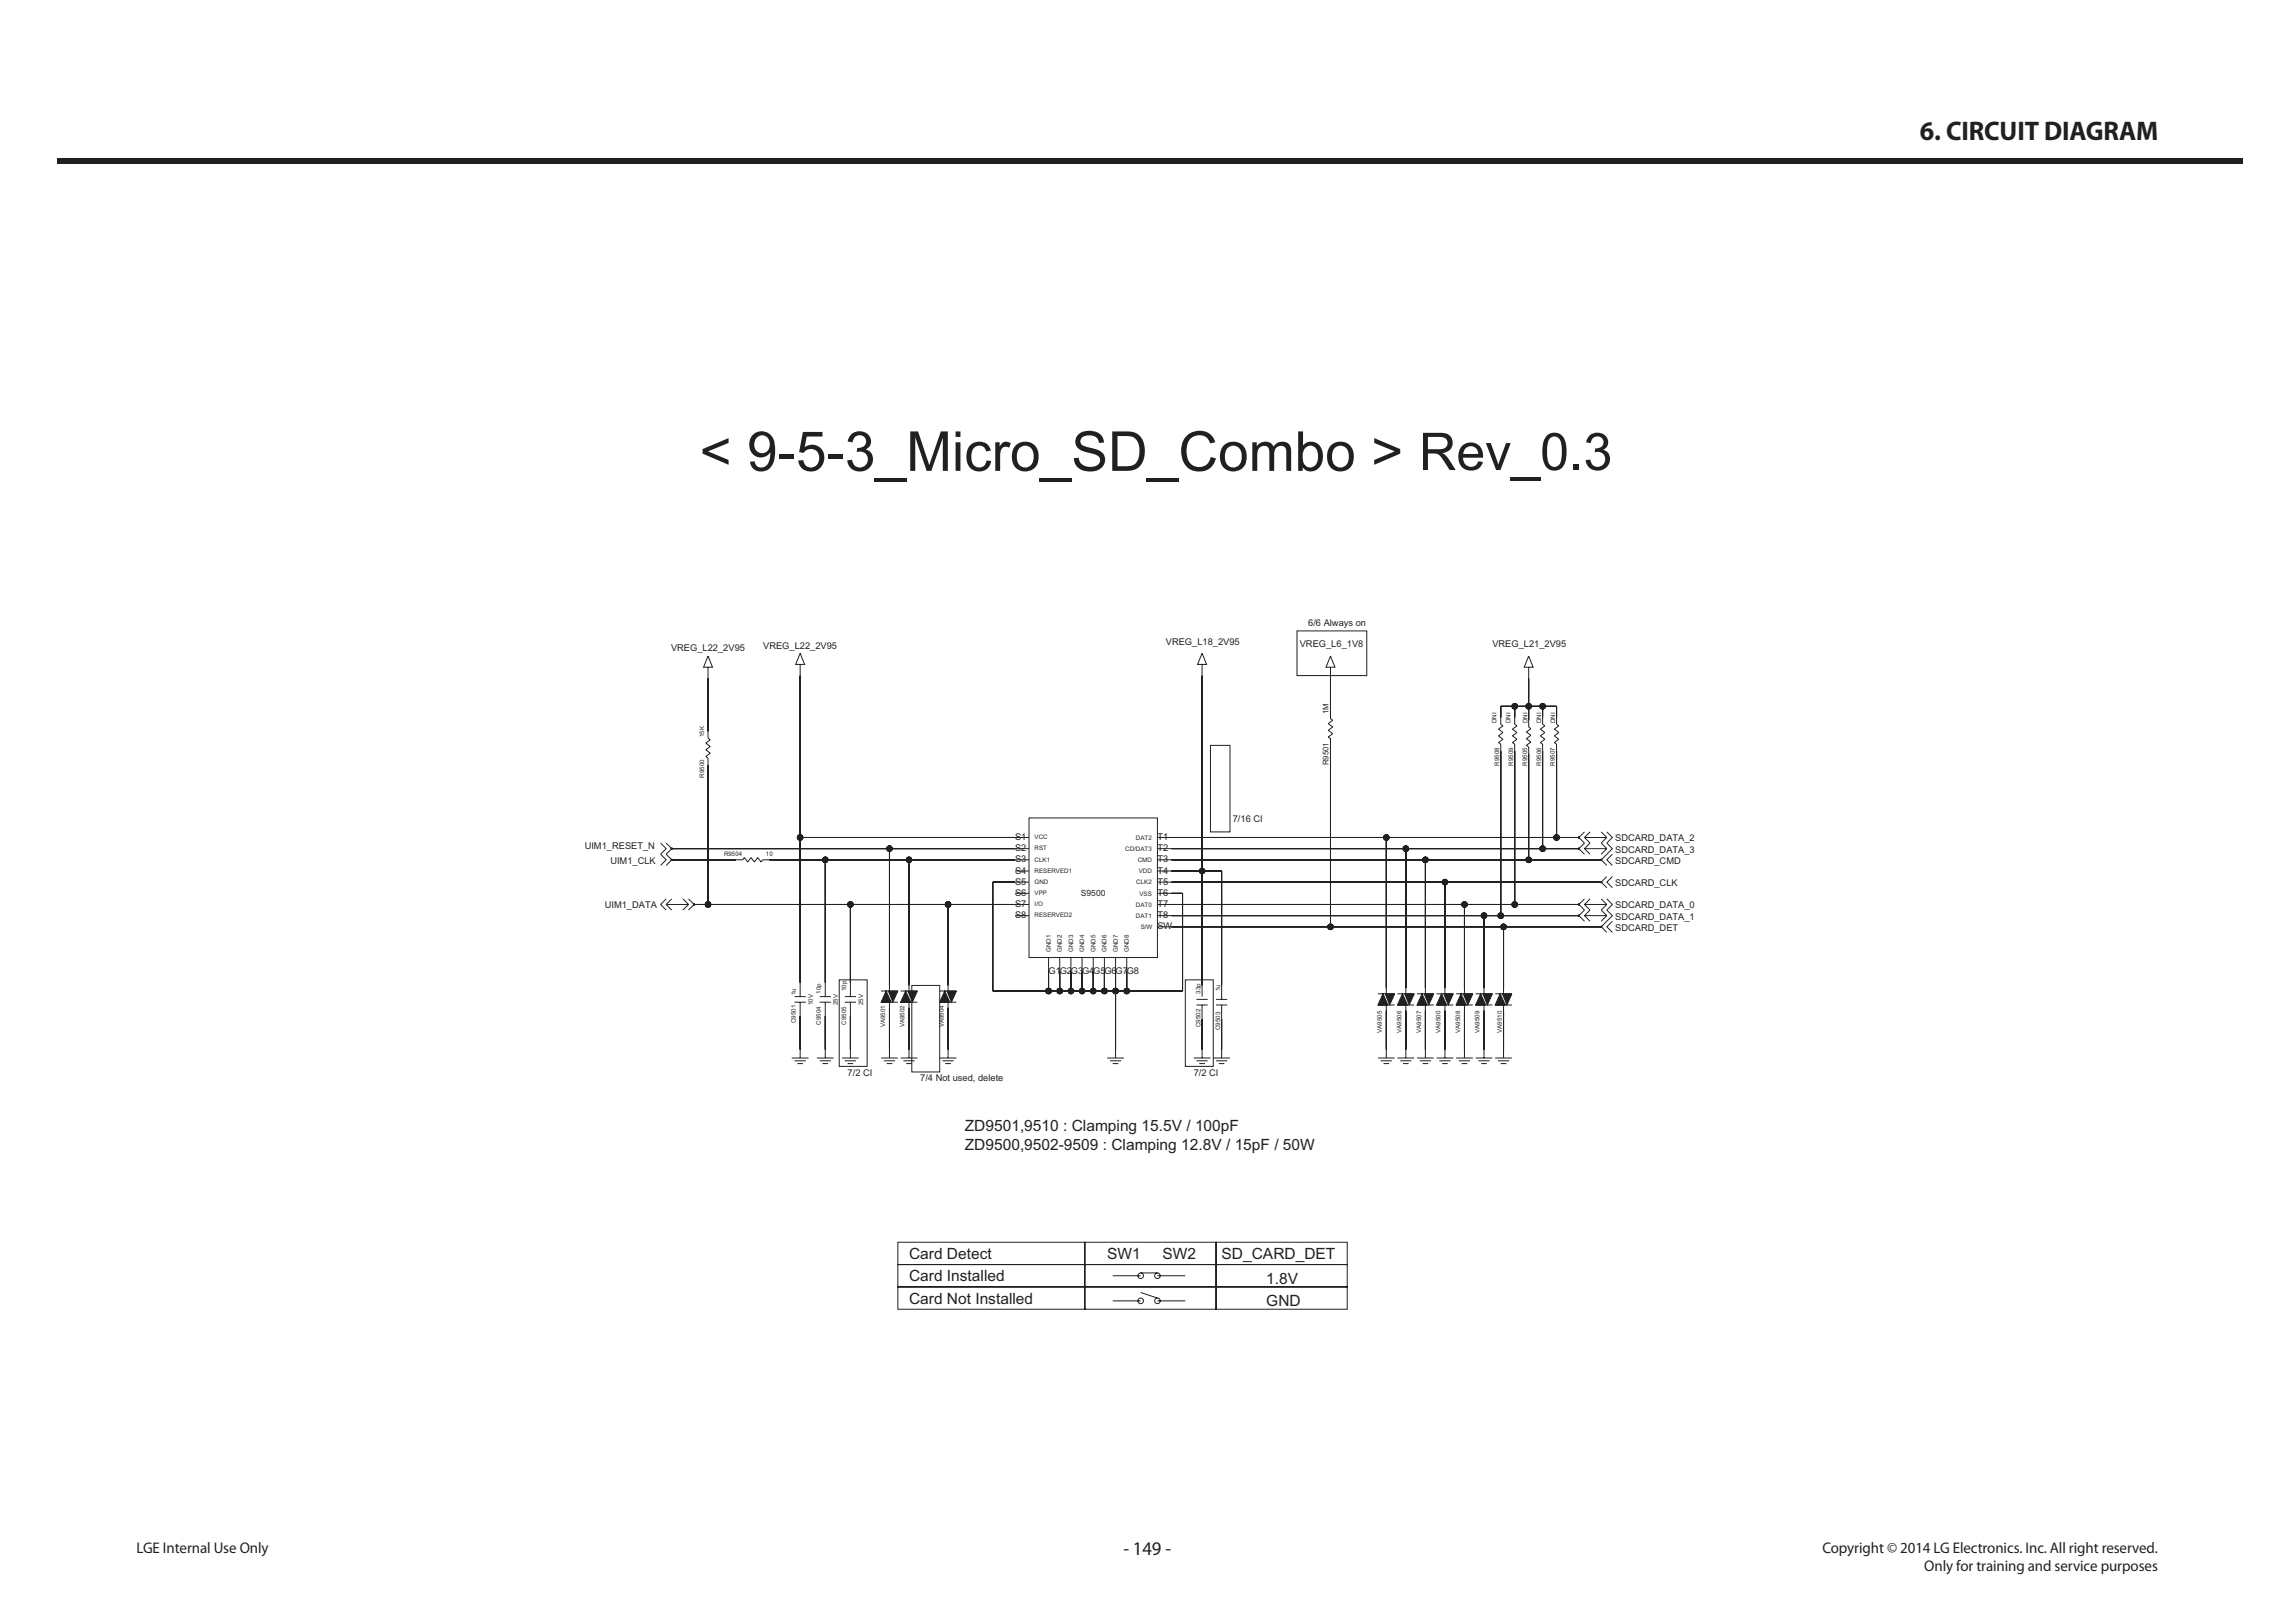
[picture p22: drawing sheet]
<svg xmlns="http://www.w3.org/2000/svg" width="420mm" height="297mm" viewBox="0 0 420 297" stroke-linecap="round" stroke-linejoin="round" font-family="sans-serif">
<defs><g id="words">
<text font-size="10.1" fill="#231f20" x="128" y="86.2">&lt; 9-5-3_Micro_SD_Combo &gt; Rev_0.3</text>
<text font-size="4.9" fill="#231f20" x="351.4" y="25.7">6. CIRCUIT DIAGRAM</text>
<text font-size="3.5" fill="#231f20" x="205.6" y="284.6">- 149 -</text>
<g font-size="2.8" fill="#231f20">
<text x="176.6" y="206.9">ZD9501,9510 : Clamping 15.5V / 100pF</text>
<text x="176.6" y="210.5">ZD9500,9502-9509 : Clamping 12.8V / 15pF / 50W</text>
<text x="166.4" y="230.4">Card Detect</text>
<text x="202.6" y="230.4">SW1</text>
<text x="212.7" y="230.4">SW2</text>
<text x="223.6" y="230.4">SD_CARD_DET</text>
<text x="166.4" y="238.6">Card Not Installed</text>
<text x="166.4" y="234.5">Card Installed</text>
<text x="231.7" y="235">1.8V</text>
<text x="231.7" y="239.1">GND</text>
<text x="25" y="284.1">LGE Internal Use Only</text>
<text x="333.5" y="284.1">Copyright © 2014 LG Electronics. Inc. All right reserved.</text>
<text x="352.2" y="287.5">Only for training and service purposes</text>
</g>
<g font-size="1.7" fill="#231f20">
<text x="122.8" y="119.1">VREG_L22_2V95</text>
<text x="139.7" y="118.7">VREG_L22_2V95</text>
<text x="213.3" y="118">VREG_L18_2V95</text>
<text x="237.9" y="118.5">VREG_L6_1V8</text>
<text x="239.4" y="114.6">6/6 Always on</text>
<text x="273.1" y="118.5">VREG_L21_2V95</text>
<text x="107" y="155.4">UIM1_RESET_N</text>
<text x="185.8" y="155.8">S2</text>
<text x="185.8" y="153.7">S1</text>
<text x="211.8" y="153.7">T1</text>
<text x="211.8" y="155.8">T2</text>
<text x="225.6" y="150.4">7/16 CI</text>
<text x="295.6" y="154">SDCARD_DATA_2</text>
<text x="111.7" y="158.1">UIM1_CLK</text>
<text x="185.8" y="161.9">S5</text>
<text x="185.8" y="159.9">S4</text>
<text x="185.8" y="157.8">S3</text>
<text x="211.8" y="159.9">T4</text>
<text x="211.8" y="157.8">T3</text>
<text x="211.8" y="161.9">T5</text>
<text x="295.6" y="158.1">SDCARD_CMD</text>
<text x="295.6" y="156">SDCARD_DATA_3</text>
<text x="110.7" y="166.2">UIM1_DATA</text>
<text x="185.8" y="166">S7</text>
<text x="185.8" y="163.9">S6</text>
<text x="211.8" y="163.9">T6</text>
<text x="211.8" y="166">T7</text>
<text x="295.6" y="162.1">SDCARD_CLK</text>
<text x="295.6" y="166.2">SDCARD_DATA_0</text>
<text x="185.8" y="168">S8</text>
<text x="211.8" y="170.1">SW</text>
<text x="211.8" y="168">T8</text>
<text x="295.6" y="168.3">SDCARD_DATA_1</text>
<text x="295.6" y="170.3">SDCARD_DET</text>
<text x="191.9" y="178.3">G1G2</text>
<text x="196" y="178.3">G3</text>
<text x="198" y="178.3">G4</text>
<text x="200.1" y="178.3">G5G6</text>
<text x="204.2" y="178.3">G7</text>
<text x="206.2" y="178.3">G8</text>
<text x="155.1" y="196.9">7/2 CI</text>
<text x="168.4" y="197.9">7/4 Not used, delete</text>
<text x="218.5" y="196.9">7/2 CI</text>
</g>
<text font-size="1.6" fill="#231f20" x="197.8" y="164">S9500</text>
<g font-size="1.4" fill="#231f20">
<text x="243.1" y="130.7" transform="rotate(-90 243.1 130.7)">1M</text>
<text x="243.1" y="140" transform="rotate(-90 243.1 140)">R9501</text>
</g>
<g font-size="1.1" fill="#231f20">
<text x="128.9" y="134.9" transform="rotate(-90 128.9 134.9)">15K</text>
<text x="273.9" y="132.3" transform="rotate(-90 273.9 132.3)">DNI</text>
<text x="276.5" y="132.3" transform="rotate(-90 276.5 132.3)">DNI</text>
<text x="279.5" y="132.3" transform="rotate(-90 279.5 132.3)">DNI</text>
<text x="282.1" y="132.3" transform="rotate(-90 282.1 132.3)">DNI</text>
<text x="284.6" y="132.3" transform="rotate(-90 284.6 132.3)">DNI</text>
<text x="128.9" y="142.3" transform="rotate(-90 128.9 142.3)">R9500</text>
<text x="274.4" y="140.1" transform="rotate(-90 274.4 140.1)">R9508</text>
<text x="276.9" y="140.1" transform="rotate(-90 276.9 140.1)">R9509</text>
<text x="279.5" y="140.1" transform="rotate(-90 279.5 140.1)">R9505</text>
<text x="282" y="140.1" transform="rotate(-90 282 140.1)">R9506</text>
<text x="284.6" y="140.1" transform="rotate(-90 284.6 140.1)">R9507</text>
<text x="189.3" y="153.6">VCC</text>
<text x="189.3" y="155.6">RST</text>
<text x="205.9" y="155.7">CD/DAT3</text>
<text x="207.9" y="153.7">DAT2</text>
<text x="132.5" y="156.6">R9504</text>
<text x="140.2" y="156.6">10</text>
<text x="189.3" y="157.7">CLK1</text>
<text x="189.3" y="159.7">RESERVED1</text>
<text x="189.3" y="161.7">GND</text>
<text x="208" y="161.8">CLK2</text>
<text x="208.2" y="157.7">CMD</text>
<text x="208.4" y="159.8">VDD</text>
<text x="189.3" y="163.8">VPP</text>
<text x="189.3" y="165.8">I/O</text>
<text x="189.3" y="167.9">RESERVED2</text>
<text x="207.9" y="168">DAT1</text>
<text x="207.9" y="165.9">DAT0</text>
<text x="208.5" y="163.9">VSS</text>
<text x="208.8" y="169.9">S/W</text>
<text x="192.3" y="174.2" transform="rotate(-90 192.3 174.2)">GND1</text>
<text x="194.3" y="174.2" transform="rotate(-90 194.3 174.2)">GND2</text>
<text x="196.4" y="174.2" transform="rotate(-90 196.4 174.2)">GND3</text>
<text x="198.4" y="174.2" transform="rotate(-90 198.4 174.2)">GND4</text>
<text x="200.5" y="174.2" transform="rotate(-90 200.5 174.2)">GND5</text>
<text x="202.5" y="174.2" transform="rotate(-90 202.5 174.2)">GND6</text>
<text x="204.6" y="174.2" transform="rotate(-90 204.6 174.2)">GND7</text>
<text x="206.6" y="174.2" transform="rotate(-90 206.6 174.2)">GND8</text>
<text x="145.6" y="182.2" transform="rotate(-90 145.6 182.2)">1u</text>
<text x="148.7" y="183.9" transform="rotate(-90 148.7 183.9)">10V</text>
<text x="150.2" y="181.9" transform="rotate(-90 150.2 181.9)">10p</text>
<text x="153.3" y="183.9" transform="rotate(-90 153.3 183.9)">25V</text>
<text x="154.8" y="181.4" transform="rotate(-90 154.8 181.4)">10p</text>
<text x="157.9" y="183.9" transform="rotate(-90 157.9 183.9)">25V</text>
<text x="219.7" y="181.9" transform="rotate(-90 219.7 181.9)">33p</text>
<text x="223.3" y="181.4" transform="rotate(-90 223.3 181.4)">1u</text>
<text x="145.6" y="187.2" transform="rotate(-90 145.6 187.2)">C9501</text>
<text x="150.2" y="187.5" transform="rotate(-90 150.2 187.5)">C9504</text>
<text x="154.8" y="187.5" transform="rotate(-90 154.8 187.5)">C9505</text>
<text x="162" y="188" transform="rotate(-90 162 188)">VA9501</text>
<text x="165.6" y="188" transform="rotate(-90 165.6 188)">VA9502</text>
<text x="172.7" y="188" transform="rotate(-90 172.7 188)">VA9504</text>
<text x="219.7" y="188" transform="rotate(-90 219.7 188)">C9502</text>
<text x="223.3" y="188.5" transform="rotate(-90 223.3 188.5)">C9503</text>
<text x="252.9" y="189" transform="rotate(-90 252.9 189)">VA9505</text>
<text x="256.5" y="189" transform="rotate(-90 256.5 189)">VA9506</text>
<text x="260.1" y="189" transform="rotate(-90 260.1 189)">VA9507</text>
<text x="263.6" y="189" transform="rotate(-90 263.6 189)">VA9500</text>
<text x="267.2" y="189" transform="rotate(-90 267.2 189)">VA9508</text>
<text x="270.8" y="189" transform="rotate(-90 270.8 189)">VA9509</text>
<text x="274.9" y="189" transform="rotate(-90 274.9 189)">VA9510</text>
</g>
</g></defs>
<path d="M10.4 29h400v1h-400z" fill="#231f20"/>
<path d="M264.4 180.8v1.1M264.4 183.9v1" fill="none" stroke="#231f20" stroke-width=".18"/>
<path d="M264.2 181.9h1.8l-1 2z" fill-rule="evenodd" fill="#231f20"/>
<path d="M264.2 181.9h1.8l-1 2z" fill="none" stroke="#231f20" stroke-width=".18"/>
<path d="M263.8 181.9l.9 2h-1.8z" fill-rule="evenodd" fill="#231f20"/>
<path d="M253.7 180.8v1.1M253.7 183.9v1M262.9 181.9h3.1M262.9 183.9h3.1M263.8 181.9l.9 2h-1.8z" fill="none" stroke="#231f20" stroke-width=".18"/>
<path d="M253.5 181.9h1.7l-.9 2z" fill-rule="evenodd" fill="#231f20"/>
<path d="M253.5 181.9h1.7l-.9 2z" fill="none" stroke="#231f20" stroke-width=".18"/>
<path d="M253.1 181.9l.9 2h-1.8z" fill-rule="evenodd" fill="#231f20"/>
<path d="M252.2 181.9h3M252.2 183.9h3M253.1 181.9l.9 2h-1.8zM257.3 180.8v1.1M257.3 183.9v1" fill="none" stroke="#231f20" stroke-width=".18"/>
<path d="M257.1 181.9h1.7l-.9 2z" fill-rule="evenodd" fill="#231f20"/>
<path d="M257.1 181.9h1.7l-.9 2z" fill="none" stroke="#231f20" stroke-width=".18"/>
<path d="M256.7 181.9l.9 2h-1.9z" fill-rule="evenodd" fill="#231f20"/>
<path d="M255.7 181.9h3.1M255.7 183.9h3.1M256.7 181.9l.9 2h-1.9zM260.9 180.8v1.1M260.9 183.9v1" fill="none" stroke="#231f20" stroke-width=".18"/>
<path d="M260.7 181.9h1.7l-.9 2z" fill-rule="evenodd" fill="#231f20"/>
<path d="M260.7 181.9h1.7l-.9 2z" fill="none" stroke="#231f20" stroke-width=".18"/>
<path d="M260.2 181.9l1 2h-1.9z" fill-rule="evenodd" fill="#231f20"/>
<path d="M259.3 181.9h3.1M259.3 183.9h3.1M260.2 181.9l1 2h-1.9zM268 180.8v1.1M268 183.9v1" fill="none" stroke="#231f20" stroke-width=".18"/>
<path d="M267.8 181.9h1.7l-.9 2z" fill-rule="evenodd" fill="#231f20"/>
<path d="M267.8 181.9h1.7l-.9 2z" fill="none" stroke="#231f20" stroke-width=".18"/>
<path d="M267.4 181.9l.9 2h-1.8z" fill-rule="evenodd" fill="#231f20"/>
<path d="M266.5 181.9h3M266.5 183.9h3M267.4 181.9l.9 2h-1.8zM271.6 180.8v1.1M271.6 183.9v1" fill="none" stroke="#231f20" stroke-width=".18"/>
<path d="M271.4 181.9h1.7l-.9 2z" fill-rule="evenodd" fill="#231f20"/>
<path d="M271.4 181.9h1.7l-.9 2z" fill="none" stroke="#231f20" stroke-width=".18"/>
<path d="M271 181.9l.9 2h-1.9z" fill-rule="evenodd" fill="#231f20"/>
<path d="M129.6 120.1l.8 2h-1.6zM129.6 122.1v2M129.6 133.8v1.3l.4 .3-.8 .6 .8 .6-.8 .6 .8 .6-.8 .6 .4 .3v1.3M243.5 120.1l.8 2h-1.6zM243.5 122.1v2M243.5 130.3v1.2l.4 .3-.8 .6 .8 .6-.8 .6 .8 .7-.8 .6 .4 .3v1.2M162.8 180.3v1.1M162.8 183.4v1M270 181.9h3.1M270 183.9h3.1M271 181.9l.9 2h-1.9z" fill="none" stroke="#231f20" stroke-width=".18"/>
<path d="M162.6 181.4h1.7l-.9 2z" fill-rule="evenodd" fill="#231f20"/>
<path d="M162.6 181.4h1.7l-.9 2z" fill="none" stroke="#231f20" stroke-width=".18"/>
<path d="M162.2 181.4l.9 2h-1.9z" fill-rule="evenodd" fill="#231f20"/>
<path d="M161.2 181.4h3.1M161.2 183.4h3.1M162.2 181.4l.9 2h-1.9zM173.5 180.3v1.1M173.5 183.4v1" fill="none" stroke="#231f20" stroke-width=".18"/>
<path d="M173.3 181.4h1.7l-.9 2z" fill-rule="evenodd" fill="#231f20"/>
<path d="M173.3 181.4h1.7l-.9 2z" fill="none" stroke="#231f20" stroke-width=".18"/>
<path d="M172.9 181.4l.9 2h-1.8z" fill-rule="evenodd" fill="#231f20"/>
<path d="M166.4 180.3v1.1M166.4 183.4v1M172 181.4h3M172 183.4h3M172.9 181.4l.9 2h-1.8z" fill="none" stroke="#231f20" stroke-width=".18"/>
<path d="M166.2 181.4h1.7l-.9 2z" fill-rule="evenodd" fill="#231f20"/>
<path d="M166.2 181.4h1.7l-.9 2z" fill="none" stroke="#231f20" stroke-width=".18"/>
<path d="M165.7 181.4l1 2h-1.9z" fill-rule="evenodd" fill="#231f20"/>
<g fill="none" stroke="#231f20" stroke-width=".18">
<path d="M161.2 193.6h3.1M161.8 194.1h2M162.3 194.6h1M162.8 192.1v1.5M164.8 181.4h3.1M164.8 183.4h3.1M164.8 193.6h3.1M165.3 194.1h2.1M165.7 181.4l1 2h-1.9zM165.8 194.6h1.1M166.4 192.1v1.5M172 193.6h3"/>
<path d="M172.5 194.1h2M173 194.6h1M173.5 192.1v1.5M255.7 193.6h3.1M256.3 194.1h2M256.8 194.6h1M257.3 192.1v1.5M259.3 193.6h3.1M259.8 194.1h2.1M260.3 194.6h1.1M260.9 192.1v1.5M266.5 193.6h3"/>
<path d="M267 194.1h2M267.5 194.6h1M268 192.1v1.5M270 193.6h3.1M270.6 194.1h2M271.1 194.6h1M271.6 192.1v1.5M275.2 180.8v1.1M275.2 183.9v1"/>
</g>
<path d="M275 181.9h1.7l-.9 2z" fill-rule="evenodd" fill="#231f20"/>
<path d="M275 181.9h1.7l-.9 2z" fill="none" stroke="#231f20" stroke-width=".18"/>
<path d="M274.5 181.9l1 2h-1.9z" fill-rule="evenodd" fill="#231f20"/>
<g fill="none" stroke="#231f20" stroke-width=".18">
<path d="M220 119.5l.8 2.1h-1.6zM220 121.6v2M274.6 131.3v1.2l.5 .3-.9 .6 .9 .6-.9 .7 .9 .6-.9 .6 .4 .3v1.2M277.2 131.3v1.2l.4 .3-.8 .6 .8 .6-.8 .7 .8 .6-.8 .6 .4 .3v1.2M279.8 120.1l.8 2h-1.7zM279.8 122.1v2M279.8 131.8v1.2l.4 .3-.9 .6 .9 .7-.9 .6 .9 .6-.9 .6 .5 .3v1.2M282.3 131.3v1.2l.4 .3-.8 .6 .8 .6-.8 .7 .8 .6-.8 .6 .4 .3v1.2M284.9 131.3v1.2l.4 .3-.8 .6 .8 .6-.8 .7 .8 .6-.8 .6 .4 .3v1.2M134.7 157.3h1.2l.3-.4 .6 .9 .6-.9 .7 .9 .6-.9 .6 .9 .3-.5h1.2M185.8 157.3h2.5M185.8 159.4h2.5"/>
<path d="M185.8 155.3h2.5M185.8 153.3h2.5M188.3 149.7h23.5v25.5h-23.5zM211.8 157.3h2.6M211.8 159.4h2.6M211.8 155.3h2.6M211.8 153.3h2.6M151 179.8v2.6M185.8 161.4h2.5M185.8 167.6h2.5M185.8 165.5h2.5M185.8 163.5h2.5"/>
<path d="M191.9 175.2v2.6M193.9 175.2v2.6M196 175.2v2.6M198 175.2v2.6M200.1 175.2v2.6M202.1 175.2v2.6M204.2 175.2v2.6M206.2 175.2v2.6M211.8 161.4h2.6M211.8 167.6h2.6M211.8 165.5h2.6M211.8 163.5h2.6"/>
<path d="M211.8 169.6h2.6M294.1 168.6l-1.1 1 1.1 1M295.1 168.6l-1 1 1 1M149.5 193.6h3.1M150 182.4h2.1M150 183.4h2.1M150 194.1h2.1M150.5 194.6h1M151 183.4v2.5M151 192.1v1.5M154.1 193.6h3.1M154.6 194.1h2"/>
<path d="M155.1 194.6h1M155.6 192.1v1.5M252.2 193.6h3M252.7 194.1h2M253.2 194.6h1M253.7 192.1v1.5M262.9 193.6h3.1M263.4 194.1h2.1M263.9 194.6h1M264.4 192.1v1.5M273.6 181.9h3.1M273.6 183.9h3.1"/>
<path d="M273.6 193.6h3.1M274.1 194.1h2.1M274.5 181.9l1 2h-1.9zM274.6 194.6h1.1M275.2 192.1v1.5"/>
</g>
<circle cx="293" cy="169.6" r=".1" fill="#231f20"/>
<g fill="none" stroke="#231f20" stroke-width=".18">
<path d="M294.1 156.3l-1.1 1 1.1 1.1M295.1 156.3l-1 1 1 1.1M218.5 193.6h3M219 194.1h2M219.5 194.6h1M220 192.1v1.5M222 193.6h3.1M222.5 182.9h2.1M222.5 183.9h2.1M222.5 194.1h2.1M223.1 194.6h1M223.6 180.3v2.6"/>
<path d="M223.6 183.9v2.6M223.6 192.1v1.5"/>
<circle cx="293" cy="169.6" r=".1"/>
</g>
<circle cx="293" cy="157.3" r=".1" fill="#231f20"/>
<g fill="none" stroke="#231f20" stroke-width=".18">
<path d="M294.1 160.4l-1.1 1 1.1 1.1M295.1 160.4l-1 1 1 1.1"/>
<circle cx="293" cy="157.3" r=".1"/>
</g>
<circle cx="293" cy="161.4" r=".1" fill="#231f20"/>
<g fill="none" stroke="#231f20" stroke-width=".18">
<path d="M288.9 167.6h.1M290 166.5l-1.1 1.1 1.1 1M290 167.6h4.1M290 167.6l1 1M291 166.5l-1 1.1M293 166.5l1.1 1.1M294.1 166.5l1 1.1-1 1M294.1 167.6l-1.1 1"/>
<circle cx="293" cy="161.4" r=".1"/>
</g>
<circle cx="288.9" cy="167.6" r=".1" fill="#231f20"/>
<g fill="none" stroke="#231f20" stroke-width=".18">
<path d="M288.9 165.5h.1M290 164.5l-1.1 1 1.1 1M290 165.5h4.1M290 165.5l1 1M291 164.5l-1 1M293 164.5l1.1 1M294.1 164.5l1 1-1 1M294.1 165.5l-1.1 1"/>
<circle cx="288.9" cy="167.6" r=".1"/>
</g>
<circle cx="288.9" cy="165.5" r=".1" fill="#231f20"/>
<g fill="none" stroke="#231f20" stroke-width=".18">
<path d="M288.9 155.3h.1M290 154.3l-1.1 1 1.1 1M290 155.3h4.1M290 155.3l1 1M291 154.3l-1 1M293 154.3l1.1 1M294.1 154.3l1 1-1 1M294.1 155.3l-1.1 1"/>
<circle cx="288.9" cy="165.5" r=".1"/>
</g>
<circle cx="288.9" cy="155.3" r=".1" fill="#231f20"/>
<g fill="none" stroke="#231f20" stroke-width=".18">
<path d="M288.9 153.3h.1M290 152.2l-1.1 1.1 1.1 1M290 153.3h4.1M290 153.3l1 1M291 152.2l-1 1.1M293 152.2l1.1 1.1M294.1 152.2l1 1.1-1 1M294.1 153.3l-1.1 1"/>
<circle cx="288.9" cy="155.3" r=".1"/>
</g>
<circle cx="288.9" cy="153.3" r=".1" fill="#231f20"/>
<g fill="none" stroke="#231f20" stroke-width=".18">
<path d="M121.9 165.5h4.1M121.9 164.5l-1 1 1 1M121.9 165.5l1 1M122.9 164.5l-1 1M125 164.5l1 1M126 164.5l1 1-1 1M126 165.5l-1 1M127 165.5h.1M202.6 193.6h3.1M203.1 194.1h2.1M203.6 194.6h1.1M204.2 192.1v1.5"/>
<circle cx="288.9" cy="153.3" r=".1"/>
</g>
<circle cx="127" cy="165.5" r=".1" fill="#231f20"/>
<g fill="none" stroke="#231f20" stroke-width=".18">
<path d="M146.4 119.5l.8 2.1h-1.6zM146.4 121.6v2M120.9 154.3l1 1-1 1M121.9 154.3l1 1-1 1M144.9 193.6h3.1M145.4 194.1h2.1M145.9 194.6h1M146.4 192.1v1.5"/>
<circle cx="127" cy="165.5" r=".1"/>
</g>
<circle cx="122.9" cy="155.3" r=".1" fill="#231f20"/>
<g fill="none" stroke="#231f20" stroke-width=".18">
<path d="M120.9 156.3l1 1-1 1.1M121.9 156.3l1 1-1 1.1"/>
<circle cx="122.9" cy="155.3" r=".1"/>
</g>
<circle cx="122.9" cy="157.3" r=".1" fill="#231f20"/>
<g fill="none" stroke="#231f20" stroke-width=".18">
<path d="M146.4 179.8v2.6M155.6 179.8v2.6M181.7 161.4h4.1zM181.7 161.4h4.1M181.7 161.4v20zM181.7 161.4v20h34.7M191.9 177.8v3.6zM191.9 177.8v3.6M193.9 177.8v3.6zM193.9 177.8v3.6M196 177.8v3.6zM196 177.8v3.6"/>
<path d="M198 177.8v3.6zM198 177.8v3.6M200.1 177.8v3.6zM200.1 177.8v3.6M202.1 177.8v3.6zM202.1 177.8v3.6M204.2 177.8v3.6zM204.2 177.8v14.3M206.2 177.8v3.6zM206.2 177.8v3.6M214.4 163.5h2zM214.4 163.5h2"/>
<path d="M216.4 163.5v17.9zM216.4 163.5v17.9M145.4 182.4h2.1M145.4 183.4h2.1M146.4 183.4v2.5M154.6 182.4h2M154.6 183.4h2M155.6 183.4v2.5M181.7 181.4h10.2zM191.9 181.4h2zM193.9 181.4h2.1zM196 181.4h2z"/>
<path d="M198 181.4h2.1zM200.1 181.4h2zM202.1 181.4h2.1zM204.2 181.4h2zM204.2 181.4v10.7zM206.2 181.4h10.2zM219 182.9h2M219 183.9h2M220 180.3v2.1M220 183.9v2.6"/>
<circle cx="122.9" cy="157.3" r=".1"/>
</g>
<circle cx="191.9" cy="181.4" r=".51" fill="#231f20"/>
<circle cx="191.9" cy="181.4" r=".51" fill="none" stroke="#231f20" stroke-width=".18"/>
<circle cx="193.9" cy="181.4" r=".51" fill="#231f20"/>
<circle cx="193.9" cy="181.4" r=".51" fill="none" stroke="#231f20" stroke-width=".18"/>
<circle cx="196" cy="181.4" r=".51" fill="#231f20"/>
<circle cx="196" cy="181.4" r=".51" fill="none" stroke="#231f20" stroke-width=".18"/>
<circle cx="198" cy="181.4" r=".51" fill="#231f20"/>
<circle cx="198" cy="181.4" r=".51" fill="none" stroke="#231f20" stroke-width=".18"/>
<circle cx="200.1" cy="181.4" r=".51" fill="#231f20"/>
<circle cx="200.1" cy="181.4" r=".51" fill="none" stroke="#231f20" stroke-width=".18"/>
<circle cx="202.1" cy="181.4" r=".51" fill="#231f20"/>
<circle cx="202.1" cy="181.4" r=".51" fill="none" stroke="#231f20" stroke-width=".18"/>
<circle cx="206.2" cy="181.4" r=".51" fill="#231f20"/>
<circle cx="206.2" cy="181.4" r=".51" fill="none" stroke="#231f20" stroke-width=".18"/>
<circle cx="204.2" cy="181.4" r=".51" fill="#231f20"/>
<g fill="none" stroke="#231f20" stroke-width=".18">
<path d="M243.5 124.1v6.2zM243.5 124.1v6.2M274.6 129.2v2.1zM274.6 129.2v2.1M274.6 129.2h2.6zM274.6 129.2h10.3M277.2 129.2h2.6zM277.2 129.2v2.1zM277.2 129.2v2.1M279.8 129.2v2.6zM279.8 124.1v5.1zM279.8 124.1v7.7"/>
<path d="M279.8 129.2h2.5zM282.3 129.2h2.6zM282.3 129.2v2.1zM282.3 129.2v2.1M284.9 129.2v2.1zM284.9 129.2v2.1M122.9 157.3h11.8zM122.9 157.3h11.8M146.4 185.9v6.2zM146.4 185.9v6.2M151 185.9v6.2zM151 185.9v6.2"/>
<path d="M155.6 185.9v6.2zM155.6 185.9v6.2M162.8 184.4v7.7zM162.8 184.4v7.7M166.4 184.4v7.7zM166.4 184.4v7.7M173.5 184.4v7.7zM173.5 184.4v7.7M220 186.5v5.6zM220 186.5v5.6M223.6 186.5v5.6zM223.6 186.5v5.6"/>
<path d="M253.7 184.9v7.2zM253.7 184.9v7.2M257.3 184.9v7.2zM257.3 184.9v7.2M260.9 184.9v7.2zM260.9 184.9v7.2M264.4 184.9v7.2zM264.4 184.9v7.2M268 184.9v7.2zM268 184.9v7.2M271.6 184.9v7.2zM271.6 184.9v7.2"/>
<path d="M275.2 184.9v7.2zM275.2 184.9v7.2"/>
<circle cx="204.2" cy="181.4" r=".51"/>
</g>
<circle cx="282.3" cy="129.2" r=".51" fill="#231f20"/>
<circle cx="282.3" cy="129.2" r=".51" fill="none" stroke="#231f20" stroke-width=".18"/>
<circle cx="277.2" cy="129.2" r=".51" fill="#231f20"/>
<circle cx="277.2" cy="129.2" r=".51" fill="none" stroke="#231f20" stroke-width=".18"/>
<circle cx="279.8" cy="129.2" r=".51" fill="#231f20"/>
<g fill="none" stroke="#231f20" stroke-width=".18">
<path d="M146.4 123.6v29.7zM146.4 123.6v56.2M146.4 153.3v26.5zM146.4 153.3h39.4zM146.4 153.3h39.4"/>
<circle cx="279.8" cy="129.2" r=".51"/>
</g>
<circle cx="146.4" cy="153.3" r=".51" fill="#231f20"/>
<g fill="none" stroke="#231f20" stroke-width=".18">
<path d="M129.6 124.1v9.7zM129.6 140v25.5zM129.6 124.1v9.7M129.6 140v25.5M127 165.5h2.6zM127 165.5h58.8M129.6 165.5h26zM155.6 165.5v14.3zM155.6 165.5v14.3M155.6 165.5h17.9zM173.5 165.5h12.3zM173.5 165.5v14.8z"/>
<path d="M173.5 165.5v14.8"/>
<circle cx="146.4" cy="153.3" r=".51"/>
</g>
<circle cx="129.6" cy="165.5" r=".51" fill="#231f20"/>
<circle cx="129.6" cy="165.5" r=".51" fill="none" stroke="#231f20" stroke-width=".18"/>
<circle cx="155.6" cy="165.5" r=".51" fill="#231f20"/>
<circle cx="155.6" cy="165.5" r=".51" fill="none" stroke="#231f20" stroke-width=".18"/>
<circle cx="173.5" cy="165.5" r=".51" fill="#231f20"/>
<g fill="none" stroke="#231f20" stroke-width=".18">
<path d="M279.8 137.9v19.4zM279.8 137.9v19.4M214.4 157.3h46.5zM214.4 157.3h78.6M260.9 157.3v23.5zM260.9 157.3v23.5M260.9 157.3h18.9zM279.8 157.3h13.2z"/>
<circle cx="173.5" cy="165.5" r=".51"/>
</g>
<circle cx="279.8" cy="157.3" r=".51" fill="#231f20"/>
<circle cx="279.8" cy="157.3" r=".51" fill="none" stroke="#231f20" stroke-width=".18"/>
<circle cx="260.9" cy="157.3" r=".51" fill="#231f20"/>
<g fill="none" stroke="#231f20" stroke-width=".18">
<path d="M214.4 161.4h50zM214.4 161.4h78.6M264.4 161.4v19.4zM264.4 161.4v19.4M264.4 161.4h28.6z"/>
<circle cx="260.9" cy="157.3" r=".51"/>
</g>
<circle cx="264.4" cy="161.4" r=".51" fill="#231f20"/>
<g fill="none" stroke="#231f20" stroke-width=".18">
<path d="M122.9 155.3h39.9zM122.9 155.3h62.9M162.8 155.3h23zM162.8 155.3v25zM162.8 155.3v25"/>
<circle cx="264.4" cy="161.4" r=".51"/>
</g>
<circle cx="162.8" cy="155.3" r=".51" fill="#231f20"/>
<g fill="none" stroke="#231f20" stroke-width=".18">
<path d="M284.9 137.4v15.9zM284.9 137.4v15.9M214.4 153.3h39.3zM214.4 153.3h74.5M253.7 153.3v27.5zM253.7 153.3v27.5M253.7 153.3h31.2zM284.9 153.3h4z"/>
<circle cx="162.8" cy="155.3" r=".51"/>
</g>
<circle cx="253.7" cy="153.3" r=".51" fill="#231f20"/>
<circle cx="253.7" cy="153.3" r=".51" fill="none" stroke="#231f20" stroke-width=".18"/>
<circle cx="284.9" cy="153.3" r=".51" fill="#231f20"/>
<g fill="none" stroke="#231f20" stroke-width=".18">
<path d="M282.3 137.4v17.9zM282.3 137.4v17.9M214.4 155.3h42.9zM214.4 155.3h74.5M257.3 155.3h25zM257.3 155.3v25.5zM257.3 155.3v25.5M282.3 155.3h6.6z"/>
<circle cx="284.9" cy="153.3" r=".51"/>
</g>
<circle cx="282.3" cy="155.3" r=".51" fill="#231f20"/>
<circle cx="282.3" cy="155.3" r=".51" fill="none" stroke="#231f20" stroke-width=".18"/>
<circle cx="257.3" cy="155.3" r=".51" fill="#231f20"/>
<g fill="none" stroke="#231f20" stroke-width=".18">
<path d="M277.2 137.4v28.1zM277.2 137.4v28.1M214.4 165.5h53.6zM214.4 165.5h74.5M268 165.5v15.3zM268 165.5v15.3M268 165.5h9.2zM277.2 165.5h11.7z"/>
<circle cx="257.3" cy="155.3" r=".51"/>
</g>
<circle cx="277.2" cy="165.5" r=".51" fill="#231f20"/>
<circle cx="277.2" cy="165.5" r=".51" fill="none" stroke="#231f20" stroke-width=".18"/>
<circle cx="268" cy="165.5" r=".51" fill="#231f20"/>
<g fill="none" stroke="#231f20" stroke-width=".18">
<path d="M274.6 137.4v30.2zM274.6 137.4v30.2M214.4 167.6h57.2zM214.4 167.6h74.5M271.6 167.6h3zM271.6 167.6v13.2zM271.6 167.6v13.2M274.6 167.6h14.3z"/>
<circle cx="268" cy="165.5" r=".51"/>
</g>
<circle cx="271.6" cy="167.6" r=".51" fill="#231f20"/>
<circle cx="271.6" cy="167.6" r=".51" fill="none" stroke="#231f20" stroke-width=".18"/>
<circle cx="274.6" cy="167.6" r=".51" fill="#231f20"/>
<g fill="none" stroke="#231f20" stroke-width=".18">
<path d="M243.5 136.4v33.2zM243.5 136.4v33.2M214.4 169.6h29.1zM214.4 169.6h78.6M243.5 169.6h31.7zM275.2 169.6h17.8zM275.2 169.6v11.2zM275.2 169.6v11.2"/>
<circle cx="274.6" cy="167.6" r=".51"/>
</g>
<circle cx="275.2" cy="169.6" r=".51" fill="#231f20"/>
<circle cx="275.2" cy="169.6" r=".51" fill="none" stroke="#231f20" stroke-width=".18"/>
<circle cx="243.5" cy="169.6" r=".51" fill="#231f20"/>
<g fill="none" stroke="#231f20" stroke-width=".18">
<path d="M140.8 157.3h10.2zM140.8 157.3h45M151 157.3v22.5zM151 157.3v22.5M151 157.3h15.4zM166.4 157.3v23zM166.4 157.3v23M166.4 157.3h19.4z"/>
<circle cx="243.5" cy="169.6" r=".51"/>
</g>
<circle cx="166.4" cy="157.3" r=".51" fill="#231f20"/>
<circle cx="166.4" cy="157.3" r=".51" fill="none" stroke="#231f20" stroke-width=".18"/>
<circle cx="151" cy="157.3" r=".51" fill="#231f20"/>
<g fill="none" stroke="#231f20" stroke-width=".18">
<path d="M220 123.6v35.8zM220 123.6v56.7M214.4 159.4h5.6zM214.4 159.4h9.2M220 159.4h3.6zM220 159.4v20.9zM223.6 159.4v20.9zM223.6 159.4v20.9"/>
<circle cx="151" cy="157.3" r=".51"/>
</g>
<circle cx="220" cy="159.4" r=".51" fill="#231f20"/>
<g fill="none" stroke="#231f20" stroke-width=".18">
<path d="M237.4 115.5h12.7v8.1h-12.7zM221.5 136.4h3.6v15.8h-3.6zM153.6 179.3h5.1v15.8h-5.1zM216.9 179.3h5.1v15.8h-5.1zM166.9 180.3h5.1v15.9h-5.1zM164.3 235.5h34.2v4.1h-34.2zM164.3 231.4h34.2v4.1h-34.2zM164.3 227.3h34.2v4.1h-34.2zM198.5 235.5h24v4.1h-24zM198.5 231.4h24v4.1h-24zM198.5 227.3h24v4.1h-24zM203.6 233.5h5.2"/>
<path d="M203.6 238.1h5.2M208.8 232.9h3M208.8 236.5l3 1M211.8 233.5h5.1M211.8 238.1h5.1M222.5 235.5h24.1v4.1h-24.1zM222.5 231.4h24.1v4.1h-24.1zM222.5 227.3h24.1v4.1h-24.1z"/>
<circle cx="220" cy="159.4" r=".51"/>
<circle cx="208.8" cy="233.5" r=".51"/>
<circle cx="208.8" cy="238.1" r=".51"/>
<circle cx="211.8" cy="238.1" r=".51"/>
<circle cx="211.8" cy="233.5" r=".51"/>
</g>
<use href="#words"/>
</svg>
